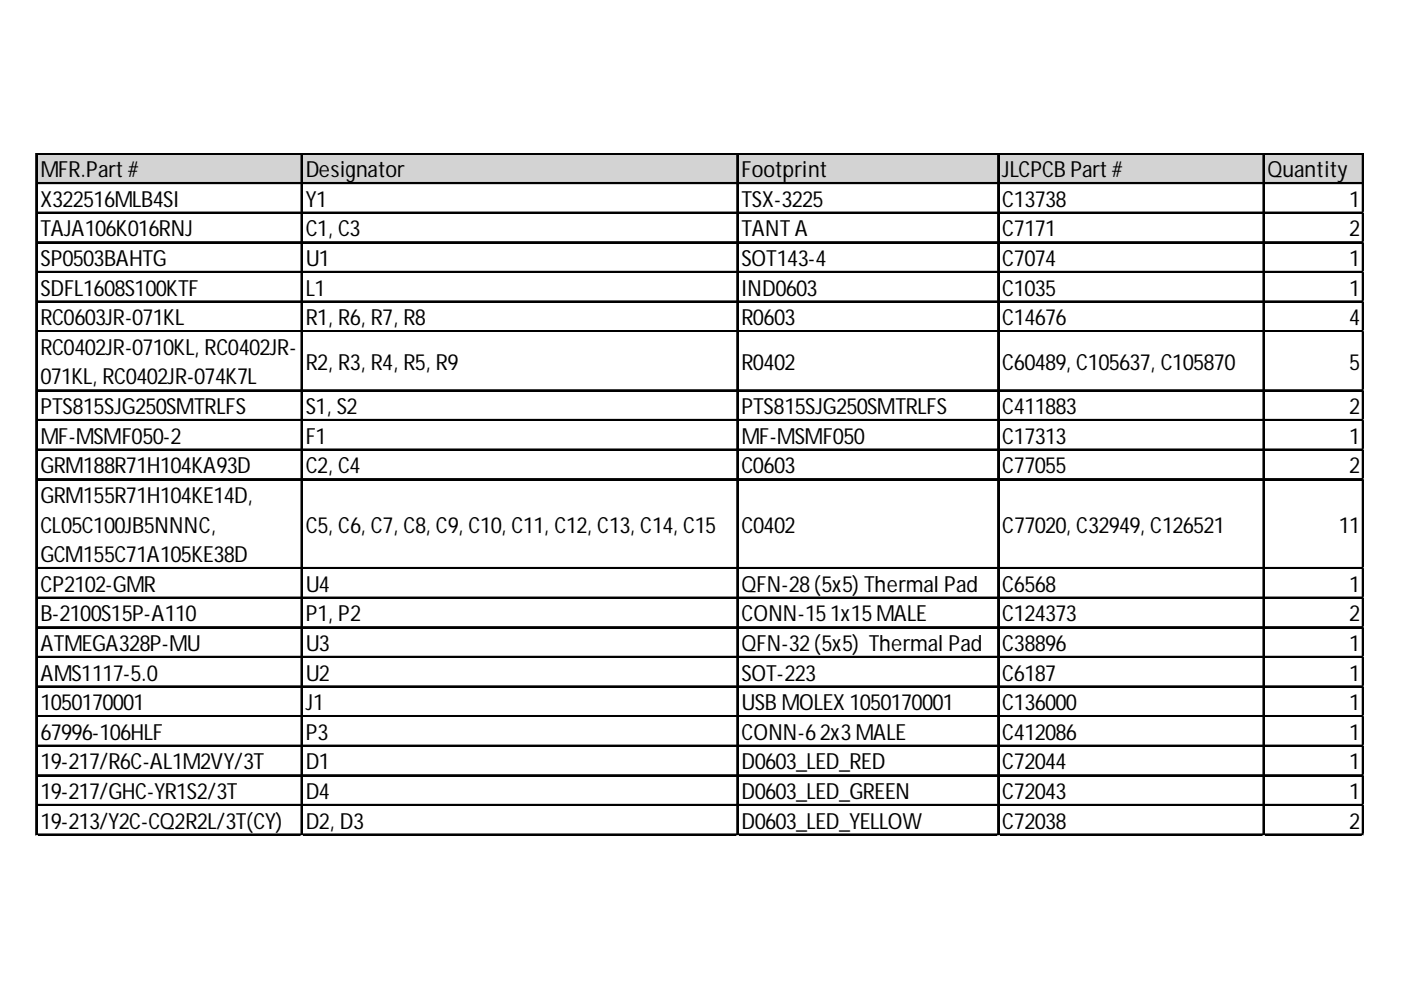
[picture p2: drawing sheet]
<svg xmlns="http://www.w3.org/2000/svg" width="297mm" height="210mm" viewBox="0 0 297 210" stroke-linecap="round" stroke-linejoin="round" font-family="sans-serif">
<defs><g id="words">
<g font-size="4.7">
<text x="8.6" y="37.6">MFR.Part#</text>
<text x="64.8" y="37.6">Designator</text>
<text x="157.2" y="37.6">Footprint</text>
<text x="212.5" y="37.6">JLCPCBPart#</text>
<text x="268.8" y="37.6">Quantity</text>
<text x="8.6" y="43.8">X322516MLB4SI</text>
<text x="64.8" y="43.8">Y1</text>
<text x="157.2" y="43.8">TSX-3225</text>
<text x="212.5" y="43.8">C13738</text>
<text x="286" y="43.8">1</text>
<text x="8.6" y="50.1">TAJA106K016RNJ</text>
<text x="64.8" y="50.1">C1, C3</text>
<text x="157.2" y="50.1">TANTA</text>
<text x="212.5" y="50.1">C7171</text>
<text x="286" y="50.1">2</text>
<text x="8.6" y="56.4">SP0503BAHTG</text>
<text x="64.8" y="56.4">U1</text>
<text x="157.2" y="56.4">SOT143-4</text>
<text x="212.5" y="56.4">C7074</text>
<text x="286" y="56.4">1</text>
<text x="8.6" y="62.7">SDFL1608S100KTF</text>
<text x="64.8" y="62.7">L1</text>
<text x="157.2" y="62.7">IND0603</text>
<text x="212.5" y="62.7">C1035</text>
<text x="286" y="62.7">1</text>
<text x="8.6" y="69">RC0603JR-071KL</text>
<text x="64.8" y="69">R1, R6, R7, R8</text>
<text x="157.2" y="69">R0603</text>
<text x="212.5" y="69">C14676</text>
<text x="286" y="69">4</text>
<text x="8.6" y="75.2">RC0402JR-0710KL, RC0402JR-</text>
<text x="8.6" y="81.5">071KL, RC0402JR-074K7L</text>
<text x="64.8" y="78.4">R2, R3, R4, R5, R9</text>
<text x="157.2" y="78.4">R0402</text>
<text x="212.5" y="78.4">C60489, C105637, C105870</text>
<text x="286" y="78.4">5</text>
<text x="8.6" y="87.8">PTS815SJG250SMTRLFS</text>
<text x="64.8" y="87.8">S1, S2</text>
<text x="157.2" y="87.8">PTS815SJG250SMTRLFS</text>
<text x="212.5" y="87.8">C411883</text>
<text x="286" y="87.8">2</text>
<text x="8.6" y="94.1">MF-MSMF050-2</text>
<text x="64.8" y="94.1">F1</text>
<text x="157.2" y="94.1">MF-MSMF050</text>
<text x="212.5" y="94.1">C17313</text>
<text x="286" y="94.1">1</text>
<text x="8.6" y="100.4">GRM188R71H104KA93D</text>
<text x="64.8" y="100.4">C2, C4</text>
<text x="157.2" y="100.4">C0603</text>
<text x="212.5" y="100.4">C77055</text>
<text x="286" y="100.4">2</text>
<text x="8.6" y="106.6">GRM155R71H104KE14D,</text>
<text x="8.6" y="112.9">CL05C100JB5NNNC,</text>
<text x="64.8" y="112.9">C5, C6, C7, C8, C9, C10, C11, C12, C13, C14, C15</text>
<text x="157.2" y="112.9">C0402</text>
<text x="212.5" y="112.9">C77020, C32949, C126521</text>
<text x="283.8" y="112.9">11</text>
<text x="8.6" y="119.2">GCM155C71A105KE38D</text>
<text x="8.6" y="125.5">CP2102-GMR</text>
<text x="64.8" y="125.5">U4</text>
<text x="157.2" y="125.5">QFN-28(5x5) Thermal Pad</text>
<text x="212.5" y="125.5">C6568</text>
<text x="286" y="125.5">1</text>
<text x="8.6" y="131.7">B-2100S15P-A110</text>
<text x="64.8" y="131.7">P1, P2</text>
<text x="157.2" y="131.7">CONN-151x15MALE</text>
<text x="212.5" y="131.7">C124373</text>
<text x="286" y="131.7">2</text>
<text x="8.6" y="138">ATMEGA328P-MU</text>
<text x="64.8" y="138">U3</text>
<text x="157.2" y="138">QFN-32(5x5) Thermal Pad</text>
<text x="212.5" y="138">C38896</text>
<text x="286" y="138">1</text>
<text x="8.6" y="144.3">AMS1117-5.0</text>
<text x="64.8" y="144.3">U2</text>
<text x="157.2" y="144.3">SOT-223</text>
<text x="212.5" y="144.3">C6187</text>
<text x="286" y="144.3">1</text>
<text x="8.6" y="150.6">1050170001</text>
<text x="64.8" y="150.6">J1</text>
<text x="157.2" y="150.6">USBMOLEX1050170001</text>
<text x="212.5" y="150.6">C136000</text>
<text x="286" y="150.6">1</text>
<text x="8.6" y="156.9">67996-106HLF</text>
<text x="64.8" y="156.9">P3</text>
<text x="157.2" y="156.9">CONN-62x3MALE</text>
<text x="212.5" y="156.9">C412086</text>
<text x="286" y="156.9">1</text>
<text x="8.6" y="163.1">19-217/R6C-AL1M2VY/3T</text>
<text x="64.8" y="163.1">D1</text>
<text x="157.2" y="163.1">D0603_LED_RED</text>
<text x="212.5" y="163.1">C72044</text>
<text x="286" y="163.1">1</text>
<text x="8.6" y="169.4">19-217/GHC-YR1S2/3T</text>
<text x="64.8" y="169.4">D4</text>
<text x="157.2" y="169.4">D0603_LED_GREEN</text>
<text x="212.5" y="169.4">C72043</text>
<text x="286" y="169.4">1</text>
<text x="8.6" y="175.7">19-213/Y2C-CQ2R2L/3T(CY)</text>
<text x="64.8" y="175.7">D2, D3</text>
<text x="157.2" y="175.7">D0603_LED_YELLOW</text>
<text x="212.5" y="175.7">C72038</text>
<text x="286" y="175.7">2</text>
</g>
</g></defs>
<path d="M7.9 32.7h281.3v6.3h-281.3z" fill="#d3d3d3"/>
<g fill="none" stroke="#000" stroke-width=".31">
<path d="M7.6 32.5v144.7M7.8 32.5v144.7M7.9 32.5h281.3M7.9 32.6h281.3M7.9 38.7h281.3M7.9 38.9h281.3M63.9 32.8v144.4M64 32.8v144.4M156.3 32.8v144.4M156.4 32.8v144.4M211.6 32.8v144.4M211.7 32.8v144.4"/>
<path d="M267.8 32.8v144.4M268 32.8v144.4M288.9 32.8v144.4M7.9 45h281.3M7.9 45.2h281.3M7.9 51.3h281.3M7.9 51.4h281.3M7.9 57.6h281.3M7.9 57.7h281.3M7.9 63.8h281.3M7.9 64h281.3M7.9 70.1h281.3"/>
<path d="M7.9 70.3h281.3M7.9 82.7h281.3M7.9 82.8h281.3M7.9 89h281.3M7.9 89.1h281.3M7.9 95.2h281.3M7.9 95.4h281.3M7.9 101.5h281.3M7.9 101.7h281.3M7.9 120.4h281.3M7.9 120.5h281.3M7.9 126.6h281.3"/>
<path d="M7.9 126.8h281.3M7.9 132.9h281.3M7.9 133.1h281.3M7.9 139.2h281.3M7.9 139.4h281.3M7.9 145.5h281.3M7.9 145.6h281.3M7.9 151.8h281.3M7.9 151.9h281.3M7.9 158h281.3M7.9 158.2h281.3M7.9 164.3h281.3"/>
<path d="M7.9 164.5h281.3M7.9 170.6h281.3M7.9 170.7h281.3M7.9 176.9h281.3M7.9 177h281.3"/>
</g>
<path d="M289 32.8v144.4" fill="none" stroke="#000" stroke-width=".29"/>
<path d="M7.6 177.2h.1" fill="none" stroke="#d4d4d4" stroke-width=".31"/>
<path d="M7.6 177.2h.3z" fill="#d4d4d4"/>
<path d="M63.9 177.2h.1" fill="none" stroke="#d4d4d4" stroke-width=".31"/>
<path d="M63.9 177.2h.3z" fill="#d4d4d4"/>
<path d="M156.3 177.2h.1" fill="none" stroke="#d4d4d4" stroke-width=".31"/>
<path d="M156.3 177.2h.3z" fill="#d4d4d4"/>
<path d="M211.6 177.2h.1" fill="none" stroke="#d4d4d4" stroke-width=".31"/>
<path d="M211.6 177.2h.3z" fill="#d4d4d4"/>
<path d="M267.8 177.2h.1" fill="none" stroke="#d4d4d4" stroke-width=".31"/>
<path d="M267.8 177.2h.3z" fill="#d4d4d4"/>
<path d="M288.9 177.2h.1" fill="none" stroke="#d4d4d4" stroke-width=".31"/>
<path d="M288.9 177.2h.3z" fill="#d4d4d4"/>
<use href="#words"/>
</svg>
